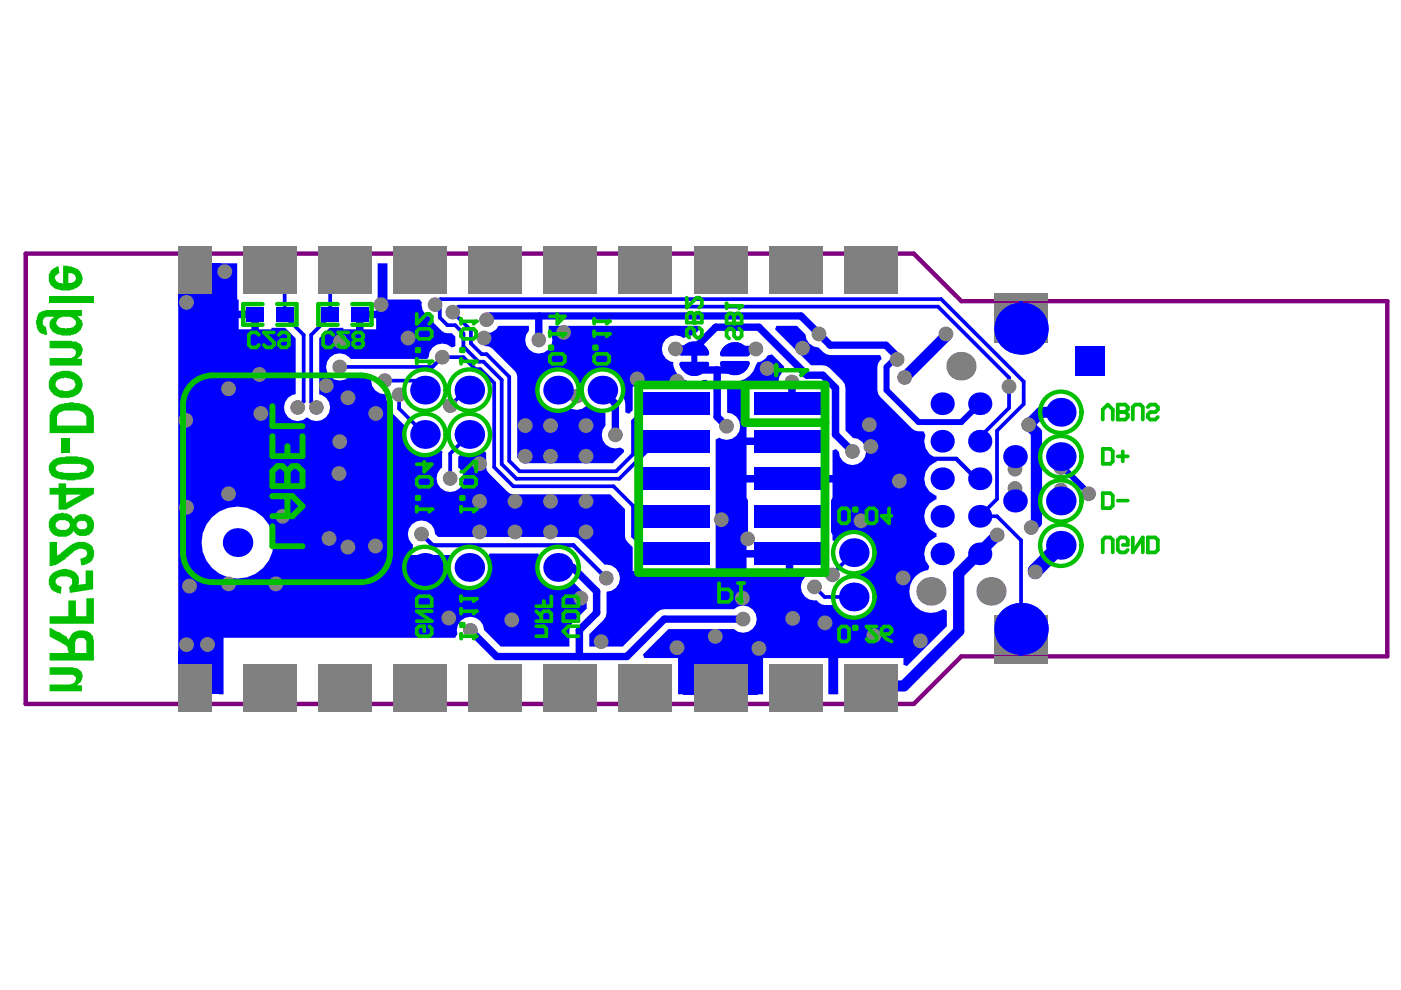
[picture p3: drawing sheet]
<svg xmlns="http://www.w3.org/2000/svg" width="297mm" height="210mm" viewBox="0 0 297 210" stroke-linecap="round" stroke-linejoin="round" font-family="sans-serif">
<path d="M193.7 53.8l10.1 10.1h90.3v75.3h-90.3l-10.1 10.1" fill="none" stroke="#800080" stroke-width=".93"/>
<path d="M193.7 53.8h-188.2v95.5h188.2" fill="none" stroke="#800080" stroke-width=".94"/>
<g fill="#00f">
<path d="M144.5 76.7h5.4l.3 .2a2.37 2.37 0 0 1-1.8 2.6 3.3 3.3 0 0 1-4.4-2.3z"/>
<path d="M153.1 76.5h5.4l.3 .2a2.37 2.37 0 0 1-1.8 2.6 3.3 3.3 0 0 1-4.4-2.3z"/>
<path d="M153.7 73.3a3.2 3.2 0 0 1 5.3 1.8l-.5 .5h-5.4l-.3-.2a2.06 2.06 0 0 1 .9-2.1z"/>
<path d="M145.1 73.2a3.2 3.2 0 0 1 5.3 1.7l-.5 .5h-5.4l-.3-.2a2.06 2.06 0 0 1 .9-2z"/>
<path d="M101.5 71l.8-.5a2.73 2.73 0 0 0 3.4-1.4h6.4v1a2.89 2.89 0 0 0 .1 4 2.89 2.89 0 0 0 4.1 0 2.89 2.89 0 0 0 0-4v-1h31.7l.3 .7-1.2 1.3-1.1 .1-1.1 .5a2.86 2.86 0 0 0-4.3 1.2 2.86 2.86 0 0 0 2.2 3.9 2.56 2.56 0 0 0 .4 2 4.5 4.5 0 0 0 6 1.8h.7v1.3h-15.8v5.1l-.7 .7-.8-.3v-1.8l-.2-.8-.4-.7a4.4 4.4 0 0 0-2.8-5.6 4.4 4.4 0 0 0-5.7 2.8l-1.1-.1a4.4 4.4 0 0 0-6-2.5 4.4 4.4 0 0 0-2 6.2 4.4 4.4 0 0 0 6.4 1.5 2.76 2.76 0 0 0 3.5-.3l.8 .2a4.1 4.1 0 0 0 2.7 .9l.6 .5v2.5a2.87 2.87 0 0 0-.3 3.6 2.87 2.87 0 0 0 3.4 1.1l.8 .5v.4l-2.4 2.4h-19l-1.2-1.2v-17.1l-.2-.7-.3-.5-4.8-4.8-.6-.4-1-.1-1.3-1.3z"/>
<path d="M40.5 58h.8v-.8h5.1v-1.4h3.9v7.7h.3v2.4h3.5v.8h.8v3.1h2.7v-.3h2.9l2.2 2.2v11.9l-.7 .1a2.89 2.89 0 0 0-1.3 4.3 2.89 2.89 0 0 0 4.4 .5 2.87 2.87 0 0 0 4.5-.7 2.87 2.87 0 0 0-1.9-4.2v-11.9l2.2-2.2h2.9v.3h2.7v-3.1h.8v-.8h3.5v-2.4h.3v-7.7h2.1v7.7h6.7l.6 .6a2.7 2.7 0 0 0 2 3.2 4.6 4.6 0 0 0 3.4 3.3h.9l.7 .8v1.9l-.7 .4-.9-.6a2.9 2.9 0 0 0-4 2.6l-.3 .4h-16.3a2.87 2.87 0 0 0-4.2-.4 2.87 2.87 0 0 0 0 4.2 2.87 2.87 0 0 0 4.2-.4h3.8l.7 .8a2.96 2.96 0 0 0 2.9 3.4l.2 1.1 .7 .9 .3 .3 .1 1.3 .4 .5 2.6 2.6-.2 .6a4.4 4.4 0 0 0 2 4.9 4.4 4.4 0 0 0 5.3-.5l.7 .4-.1 3.4a2.87 2.87 0 0 0-.4 4.2 2.87 2.87 0 0 0 4.3 0 2.87 2.87 0 0 0-.4-4.2v-2.3l.6-.7a4.2 4.2 0 0 0 4.5-.7l.8 .4v3.1l.1 .7 .4 .6 4 4 .6 .4 .6 .1h20.6l3.1 3.1v5.8l.1 .6 .4 .6 1.1 1.1v5.1h17.6v-27.9l.8-.4a2.87 2.87 0 0 0 4.3-1.6 2.87 2.87 0 0 0-2.6-3.7v-6.1l.8-.6 .8 .1a4.6 4.6 0 0 0 4.4-3.4l.4-.7 .8-.1 .9-.7 .5-.6 .9-.3 2.6 2.6-.1 1-1 1.2-.1 1.4-.5 .6h-6v7l-.3 .7v3.2h9.1v1.6h-9.1v6.3h18.2v-5.2l.7-.3 .7 .6 .2 1a2.89 2.89 0 0 0 5 .6 2.89 2.89 0 0 0-2.2-4.6l-1.6-1.5v-9l-.2-.8-.5-.7-2.7-2.7-.7-.5-.8-.2h-2.5l-7.6-7.6 .3-.7h4.4l1.8 1.8a2.84 2.84 0 0 0 2.8 2.8l1.6 1.4 .8 .2h10.6l.3 .8-.7 1-.2 .7v4.9l.2 .8 .4 .6 6.8 6.8 .6 .4 1.8 .1 .4 .8a3.7 3.7 0 0 0 2.4 4.9v.8l-.3 .1a3.8 3.8 0 0 0-2.4 3.6 3.8 3.8 0 0 0 2.7 3.5v.8h-.3a3.8 3.8 0 0 0-2.4 3.7 3.8 3.8 0 0 0 2.7 3.4v.9h-.3a3.8 3.8 0 0 0-1.3 6.2l-.2 .8a4.5 4.5 0 0 0-3.7 6.1 4.5 4.5 0 0 0 6.9 2.1l.7 .4v3.3l-8.4 8.4-.8-.3v-1.4h-13.8v7.7h-2.1v-7.7h-13.8v7.7h-1.8v-1.4h-14.5v1.4h-1.7v-7.7h-7.2l-.3-.7 5.4-5.4h13.9l.8 .5a2.89 2.89 0 0 0 4-3.1 2.89 2.89 0 0 0-4.8-1.6h-14.8l-.8 .1-.7 .5-7.3 7.3h-7.1v-2.6l3.1-3.1 .4-.7 .2-.8v-4.4a2.87 2.87 0 0 0 2.8-3.1 2.87 2.87 0 0 0-3.2-2.6l-5.4-5.4-.6-.4-.6-.2h-28.7l-.6-.6-.3-1.1a2.88 2.88 0 0 0-4.3-1.2 2.88 2.88 0 0 0-.2 4.5v1a4.4 4.4 0 0 0-2.1 3.1h4.7v.8h.8v4.7a4.5 4.5 0 0 0 3.6-3.1h.9l.3 .6a4.4 4.4 0 0 0 6 1.7 4.4 4.4 0 0 0 1.7-6l.4-.8h10.3l.3 .8-.4 1a4.5 4.5 0 0 0 2.2 5 4.5 4.5 0 0 0 5.4-.8l2.8 2.9v2.8l-3.1 3-.4 .7-.2 .8v3.5h-14.5l-3.6-3.6a2.87 2.87 0 0 0-3.3-2.7 2.87 2.87 0 0 0-2.3 3.6l-.5 .8h-49.1v12h-1v-1.4h-5.1v-.8h-.8v-5.8h-2.7v-75.4h2.7zM42.1 58.8v5h4.3v-5zM77.1 67.5v2.3h2.7v-2.3zM50.6 67.5v2.3h2.7v-2.3zM158.3 118.2v3.2h8.3v-3.2zM42.7 115a7.6 7.6 0 0 0 15.3 0 7.6 7.6 0 0 0-15.3 0zM85.4 121.1a4.6 4.6 0 0 0 3.9 3.9v-3.9zM158.3 102.3v3.2l.3 .6v6.7l-.3 .7v3.1h9.1v.8h.8v4h2.5l.2 .8a2.83 2.83 0 0 0-.9 3.4 2.83 2.83 0 0 0 3.1 1.6l1.1 .9 2.8 .2a4.4 4.4 0 0 0 7.4 1.2 4.4 4.4 0 0 0-2.3-7.2v-.8a4.4 4.4 0 0 0 2.5-6.9 4.4 4.4 0 0 0-7.3 .2l-.8-.2a2.82 2.82 0 0 0-.3-1.9v-6.6l.3-.6v-3.2zM153.6 139.2v5h6.4v-5zM145.5 139.2v5h6.5v-5zM42.1 139.2v5h4.3v-5z"/>
</g>
<path d="M57.2 53.8l3.2 3.1v10.1l4 4v14.1l-1.3 1.3M73.1 53.8l-3.1 3.1v10.1l-4 4v14.3l1.1 1.1M72 77.8h19.7l2.1-2.1h4.5l2.5 2.6h1.1l2.9 2.9v17.8l4 4.1h21.3l4.1 4.1v6.5l3.8 3.7h4.9M216.5 63.9v2.3M81.6 80.7h6.5l2 2M84.6 83.7v2.9l5.5 5.5M99.5 92.1l-4.1 4.1v5.2M101.8 84h-4.3l-2 2M142.3 85.6h-4.4l-3.7 3.7v7l-3.6 3.6h-20.4l-2.2-2.2v-17.8l-4.8-4.8h-1.1l-2.3-2.3v-2.8l-3.8-3.8 1.2-1.2h101.7l15 15.1v6.4l-7 7M142.9 93.6h-3.7l-7.9 7.9h-21.8l-3.1-3.1v-17.9l-3.9-3.8h-1l-3.2-3.2v-2.8l-1.8-1.8h-1.6l-1.7-1.6v-1.7l-.9-1 1.1-1.2h106.1l17.5 17.5v4.8l-5.6 5.6v14.5l-3.7 3.7h3.7l5.1 5.1v24.6M181 117.2l-4.5 4.5v.2M172.7 124.4l2.1 2.2h6.2" fill="none" stroke="#00f" stroke-width=".79"/>
<path d="M103.2 67.8l.8-.8h65.8l6.2 6.2h11.8l2.4 2.4M114.4 67l-.2 .2v4.9M122.3 84h.1M128.9 84l1.6 1.6v6.6" fill="none" stroke="#00f" stroke-width="1.5"/>
<path d="M143.2 74h4l4.6-4.6h9.1l10.2 10.2h3.3l2.7 2.7v9.8l3.6 3.6M151.9 78.4l.2 .2v9.8l2 2M155.8 78l-.4 .4h-8.2M160.3 74l-.1 .1h-4.1M167.9 81v3l-1.6 1.6M118.3 120.3h3.1l5.1 5.1v4.5l-3.7 3.7v5.6M157.6 131.3h-16.8l-7.9 7.9h-27.6l-5.6-5.5" fill="none" stroke="#00f" stroke-width="1.6"/>
<path d="M224.9 115.6l-5.4 5.4v.2" fill="none" stroke="#00f" stroke-width="3.1"/>
<path d="M200.6 70.8v.5l-8.8 8.7M224.9 87.4h-4.2l-2.6 2.7 1.6 1.6v19.1l-1.1 1.1M211.4 113.4l-8.1 8.2v12.2l-11.7 11.6h-3.1l-3.9 3.9" fill="none" stroke="#00f" stroke-width="2.4"/>
<path d="M225.4 99.1l5.6 5.6h.5" fill="none" stroke="#00f" stroke-width="1.2"/>
<path d="M89.4 113.2l2.3 2.4h29.9l6.9 7M206.9 101.5l-4.2-4.2h-7.3l-4.7 4.7" fill="none" stroke="#00f" stroke-width=".9"/>
<path d="M147.2 73.9v4.3M190.2 75.6l-2.2 2.2v4.9l6.7 6.8h9.1l3.9-3.9" fill="none" stroke="#00f" stroke-width="1.3"/>
<g fill="#00f">
<path d="M37.8 138.1h8.9v9.1h-8.9z" fill-rule="evenodd"/>
<path d="M37.8 55.8h8.9v9.1h-8.9z" fill-rule="evenodd"/>
<path d="M83.2 117.7h12.2v9.1h-12.2z" fill-rule="evenodd"/>
<path d="M145 138.4h15.7v8.8h-15.7z" fill-rule="evenodd"/>
</g>
<path d="M144.5 77.2a2.79 2.79 0 0 0 2.7 2.1 2.79 2.79 0 0 0 2.7-2.1M144.5 74.9a2.79 2.79 0 0 1 2.7-2.1 2.79 2.79 0 0 1 2.7 2.1M153.1 77a2.79 2.79 0 0 0 2.7 2.1 2.79 2.79 0 0 0 2.7-2.1M153.1 75.1a2.79 2.79 0 0 1 2.7-2.1 2.79 2.79 0 0 1 2.7 2.1" fill="none" stroke="#00f" stroke-width=".94"/>
<g fill="#808080">
<circle cx="69.8" cy="114.2" r="1.57"/>
<circle cx="73.8" cy="116" r="1.57"/>
<circle cx="180.7" cy="95.7" r="1.57"/>
<circle cx="218.6" cy="111.9" r="1.57"/>
<circle cx="211.4" cy="113.4" r="1.57"/>
<circle cx="219.5" cy="121.2" r="1.57"/>
<circle cx="224.9" cy="99.1" r="1.57"/>
<circle cx="230.8" cy="104.7" r="1.57"/>
<circle cx="224.9" cy="103.9" r="1.57"/>
<circle cx="93.8" cy="75.7" r="1.57"/>
<circle cx="103.2" cy="67.8" r="1.57"/>
<circle cx="86.5" cy="71.7" r="1.57"/>
<circle cx="81.6" cy="80.7" r="1.57"/>
<circle cx="72" cy="77.8" r="1.57"/>
<circle cx="84.6" cy="83.7" r="1.57"/>
<circle cx="79.7" cy="87.7" r="1.57"/>
<circle cx="79.6" cy="115.8" r="1.57"/>
<circle cx="95.5" cy="86" r="1.57"/>
<circle cx="100.5" cy="119" r="1.57"/>
<circle cx="130.5" cy="92.2" r="1.57"/>
<circle cx="122.3" cy="84" r="1.57"/>
<circle cx="127.5" cy="136" r="1.57"/>
<circle cx="135.1" cy="80.3" r="1.57"/>
<circle cx="167.9" cy="81" r="1.57"/>
<circle cx="184.3" cy="90.1" r="1.57"/>
<circle cx="151.7" cy="134.9" r="1.57"/>
<circle cx="143.5" cy="137.3" r="1.57"/>
<circle cx="157.6" cy="131.3" r="1.57"/>
<circle cx="158.5" cy="114.2" r="1.57"/>
<circle cx="157.4" cy="126.8" r="1.57"/>
<circle cx="39.5" cy="107.6" r="1.57"/>
<circle cx="39.5" cy="136.7" r="1.57"/>
<circle cx="39.5" cy="64.1" r="1.57"/>
<circle cx="39.4" cy="89.1" r="1.57"/>
<circle cx="80.8" cy="64.6" r="1.57"/>
<circle cx="72.2" cy="72.4" r="1.57"/>
<circle cx="67.1" cy="86.4" r="1.57"/>
<circle cx="63.1" cy="86.4" r="1.57"/>
<circle cx="92.3" cy="64.6" r="1.57"/>
<circle cx="73.8" cy="84.3" r="1.57"/>
<circle cx="96" cy="66.2" r="1.57"/>
<circle cx="72" cy="93.6" r="1.57"/>
<circle cx="71.9" cy="100.4" r="1.57"/>
<circle cx="89.4" cy="113.2" r="1.57"/>
<circle cx="128.5" cy="122.6" r="1.57"/>
<circle cx="190.7" cy="102" r="1.57"/>
<circle cx="218.1" cy="90.1" r="1.57"/>
<circle cx="191.8" cy="80" r="1.57"/>
<circle cx="152.9" cy="110.2" r="1.57"/>
<circle cx="102.6" cy="71.7" r="1.57"/>
<circle cx="108.5" cy="131.4" r="1.57"/>
<circle cx="95.1" cy="131" r="1.57"/>
<circle cx="114.2" cy="72.1" r="1.57"/>
<circle cx="162.7" cy="78.1" r="1.57"/>
<circle cx="182.6" cy="110.4" r="1.57"/>
<circle cx="191.5" cy="122.5" r="1.57"/>
<circle cx="190.2" cy="76.2" r="1.57"/>
<circle cx="184.6" cy="94.7" r="1.57"/>
<circle cx="174.9" cy="132.1" r="1.57"/>
<circle cx="195.1" cy="135.9" r="1.57"/>
<circle cx="185.3" cy="134.8" r="1.57"/>
<circle cx="168.1" cy="131.1" r="1.57"/>
<circle cx="160.9" cy="137.5" r="1.57"/>
<circle cx="119.5" cy="70.5" r="1.57"/>
<circle cx="213.9" cy="81.9" r="1.57"/>
<circle cx="59.9" cy="109.5" r="1.57"/>
<circle cx="47.7" cy="57.6" r="1.57"/>
<circle cx="48.5" cy="82.4" r="1.57"/>
<circle cx="48.5" cy="104.7" r="1.57"/>
<circle cx="48.5" cy="123.8" r="1.57"/>
<circle cx="44" cy="136.6" r="1.57"/>
<circle cx="58.5" cy="123.8" r="1.57"/>
<circle cx="95.4" cy="101.4" r="1.57"/>
<circle cx="200.6" cy="70.8" r="1.57"/>
<circle cx="123.2" cy="126.8" r="1.57"/>
<circle cx="99.7" cy="133.7" r="1.57"/>
<circle cx="40.2" cy="124.3" r="1.57"/>
<circle cx="176.5" cy="121.9" r="1.57"/>
<circle cx="55.3" cy="87.7" r="1.57"/>
<circle cx="55" cy="79.4" r="1.57"/>
<circle cx="69.2" cy="81.8" r="1.57"/>
<circle cx="172.7" cy="124.4" r="1.57"/>
<circle cx="124.2" cy="112.8" r="1.57"/>
<circle cx="116.7" cy="112.8" r="1.57"/>
<circle cx="109.2" cy="112.8" r="1.57"/>
<circle cx="101.7" cy="112.8" r="1.57"/>
<circle cx="124.2" cy="106.3" r="1.57"/>
<circle cx="116.7" cy="106.3" r="1.57"/>
<circle cx="109.2" cy="106.3" r="1.57"/>
<circle cx="101.7" cy="106.3" r="1.57"/>
<circle cx="124.2" cy="96.7" r="1.57"/>
<circle cx="116.7" cy="96.7" r="1.57"/>
<circle cx="111.4" cy="96.7" r="1.57"/>
<circle cx="124.2" cy="90.2" r="1.57"/>
<circle cx="116.7" cy="90.2" r="1.57"/>
<circle cx="111.4" cy="90.2" r="1.57"/>
<circle cx="101.7" cy="98.3" r="1.57"/>
<circle cx="154" cy="90.4" r="1.57"/>
<circle cx="160.3" cy="74" r="1.57"/>
<circle cx="143.5" cy="80.8" r="1.57"/>
<circle cx="143.2" cy="74" r="1.57"/>
<circle cx="215.2" cy="103.6" r="1.57"/>
<circle cx="215.2" cy="99.5" r="1.57"/>
<circle cx="173.6" cy="70.8" r="1.57"/>
<circle cx="170.1" cy="73.8" r="1.57"/>
<circle cx="197.4" cy="125.4" r="3.1"/>
<circle cx="210.1" cy="125.4" r="3.1"/>
<circle cx="203.7" cy="77.6" r="3.1"/>
</g>
<g fill="#808080">
<path d="M37.8 149.3h7v1.5h-7z" fill-rule="evenodd"/>
<path d="M37.8 52.2h7v1.6h-7z" fill-rule="evenodd"/>
<path d="M37.8 140.8h7v8.5h-7z" fill-rule="evenodd"/>
<path d="M37.8 53.8h7v8.4h-7z" fill-rule="evenodd"/>
<path d="M83.4 149.3h11.3v1.5h-11.3z" fill-rule="evenodd"/>
<path d="M67.5 149.3h11.3v1.5h-11.3z" fill-rule="evenodd"/>
<path d="M83.4 52.2h11.3v1.6h-11.3z" fill-rule="evenodd"/>
<path d="M67.5 52.2h11.3v1.6h-11.3z" fill-rule="evenodd"/>
<path d="M131.2 149.3h11.3v1.5h-11.3z" fill-rule="evenodd"/>
<path d="M115.3 149.3h11.3v1.5h-11.3z" fill-rule="evenodd"/>
<path d="M115.3 52.2h11.3v1.6h-11.3z" fill-rule="evenodd"/>
<path d="M131.2 52.2h11.3v1.6h-11.3z" fill-rule="evenodd"/>
<path d="M163.1 149.3h11.2v1.5h-11.2z" fill-rule="evenodd"/>
<path d="M179 149.3h11.3v1.5h-11.3z" fill-rule="evenodd"/>
<path d="M163.1 52.2h11.2v1.6h-11.2z" fill-rule="evenodd"/>
<path d="M179 52.2h11.3v1.6h-11.3z" fill-rule="evenodd"/>
<path d="M83.4 140.8h11.3v8.5h-11.3z" fill-rule="evenodd"/>
<path d="M67.5 140.8h11.3v8.5h-11.3z" fill-rule="evenodd"/>
<path d="M83.4 53.8h11.3v8.4h-11.3z" fill-rule="evenodd"/>
<path d="M67.5 53.8h11.3v8.4h-11.3z" fill-rule="evenodd"/>
<path d="M131.2 140.8h11.3v8.5h-11.3z" fill-rule="evenodd"/>
<path d="M115.3 140.8h11.3v8.5h-11.3z" fill-rule="evenodd"/>
<path d="M115.3 53.8h11.3v8.4h-11.3z" fill-rule="evenodd"/>
<path d="M131.2 53.8h11.3v8.4h-11.3z" fill-rule="evenodd"/>
<path d="M163.1 140.8h11.2v8.5h-11.2z" fill-rule="evenodd"/>
<path d="M179 140.8h11.3v8.5h-11.3z" fill-rule="evenodd"/>
<path d="M163.1 53.8h11.2v8.4h-11.2z" fill-rule="evenodd"/>
<path d="M179 53.8h11.3v8.4h-11.3z" fill-rule="evenodd"/>
<path d="M210.8 139.2h11.3v1.5h-11.3z" fill-rule="evenodd"/>
<path d="M210.8 130.4h11.3v8.5h-11.3z" fill-rule="evenodd"/>
<path d="M210.8 62.3h11.3v1.6h-11.3z" fill-rule="evenodd"/>
<path d="M210.8 64.2h11.3v8.4h-11.3z" fill-rule="evenodd"/>
<path d="M51.6 149.3h11.3v1.5h-11.3z" fill-rule="evenodd"/>
<path d="M51.6 52.2h11.3v1.6h-11.3z" fill-rule="evenodd"/>
<path d="M147.1 149.3h11.3v1.5h-11.3z" fill-rule="evenodd"/>
<path d="M99.4 149.3h11.2v1.5h-11.2z" fill-rule="evenodd"/>
<path d="M99.4 52.2h11.2v1.6h-11.2z" fill-rule="evenodd"/>
<path d="M147.1 52.2h11.3v1.6h-11.3z" fill-rule="evenodd"/>
<path d="M51.6 140.8h11.3v8.5h-11.3z" fill-rule="evenodd"/>
<path d="M51.6 53.8h11.3v8.4h-11.3z" fill-rule="evenodd"/>
<path d="M147.1 140.8h11.3v8.5h-11.3z" fill-rule="evenodd"/>
<path d="M99.4 140.8h11.2v8.5h-11.2z" fill-rule="evenodd"/>
<path d="M99.4 53.8h11.2v8.4h-11.2z" fill-rule="evenodd"/>
<path d="M147.1 53.8h11.3v8.4h-11.3z" fill-rule="evenodd"/>
</g>
<g fill="#00f">
<path d="M52.2 65.1h3.8v3.1h-3.8z" fill-rule="evenodd"/>
<path d="M68.1 65.1h3.8v3.1h-3.8z" fill-rule="evenodd"/>
<path d="M74.4 65.1h3.8v3.1h-3.8z" fill-rule="evenodd"/>
<path d="M58.5 65.1h3.7v3.1h-3.7z" fill-rule="evenodd"/>
<path d="M135.4 115h15.1v4.8h-15.1z" fill-rule="evenodd"/>
<path d="M135.4 107.1h15.1v4.7h-15.1z" fill-rule="evenodd"/>
<path d="M135.4 91.2h15.1v4.7h-15.1z" fill-rule="evenodd"/>
<path d="M159.9 115h15v4.8h-15z" fill-rule="evenodd"/>
<path d="M159.9 107.1h15v4.7h-15z" fill-rule="evenodd"/>
<path d="M159.9 91.2h15v4.7h-15z" fill-rule="evenodd"/>
<path d="M135.4 83.2h15.1v4.8h-15.1z" fill-rule="evenodd"/>
<path d="M135.4 99.1h15.1v4.8h-15.1z" fill-rule="evenodd"/>
<path d="M159.9 83.2h15v4.8h-15z" fill-rule="evenodd"/>
<path d="M159.9 99.1h15v4.8h-15z" fill-rule="evenodd"/>
<path d="M228.1 73.3h6.2v6.3h-6.2z" fill-rule="evenodd"/>
</g>
<g fill="#00f">
<circle cx="118.3" cy="120.3" r="3.1"/>
<circle cx="118.3" cy="82.7" r="3.1"/>
<circle cx="147.2" cy="78.2" r=".62"/>
<circle cx="147.2" cy="73.9" r=".62"/>
<circle cx="155.8" cy="78" r=".62"/>
<circle cx="155.8" cy="74.1" r=".62"/>
<circle cx="207.7" cy="117.4" r="2.44"/>
<circle cx="207.7" cy="109.5" r="2.44"/>
<circle cx="207.7" cy="93.6" r="2.44"/>
<circle cx="181" cy="126.6" r="3.1"/>
<circle cx="207.7" cy="101.5" r="2.44"/>
<circle cx="207.7" cy="85.6" r="2.44"/>
<circle cx="181" cy="117.2" r="3.1"/>
<circle cx="99.5" cy="120.3" r="3.1"/>
<circle cx="90.1" cy="120.3" r="3.1"/>
<circle cx="99.5" cy="92.1" r="3.1"/>
<circle cx="90.1" cy="92.1" r="3.1"/>
<circle cx="99.5" cy="82.7" r="3.1"/>
<circle cx="90.1" cy="82.7" r="3.1"/>
<circle cx="127.7" cy="82.7" r="3.1"/>
<circle cx="199.8" cy="117.4" r="2.44"/>
<circle cx="199.8" cy="109.5" r="2.44"/>
<circle cx="199.8" cy="93.6" r="2.44"/>
<circle cx="215.2" cy="106.2" r="2.48"/>
<circle cx="224.9" cy="106.2" r="3.1"/>
<circle cx="215.2" cy="96.8" r="2.48"/>
<circle cx="224.9" cy="96.8" r="3.1"/>
<circle cx="199.8" cy="85.6" r="2.44"/>
<circle cx="199.8" cy="101.5" r="2.44"/>
<circle cx="216.5" cy="133.3" r="5.6"/>
<circle cx="224.9" cy="115.6" r="3.1"/>
<circle cx="224.9" cy="87.4" r="3.1"/>
<circle cx="216.5" cy="69.7" r="5.6"/>
<circle cx="50.4" cy="115" r="3.1"/>
</g>
<path d="M55.6 64.5h-4v4.4h4M58.8 64.5h4.1v4.4h-4.1M71.6 64.5h-4.1v4.4h4.1M74.7 64.5h4.1v4.4h-4.1" fill="none" stroke="#00bf00" stroke-width=".94"/>
<path d="M45.1 79.6h31.3M38.8 85.9v31.3M82.7 85.9v31.3M45.1 123.4h31.3" fill="none" stroke="#00bf00" stroke-width="1.2"/>
<path d="M135.4 81.6h39.5v39.8h-39.5zM158 81.6v8h16.9" fill="none" stroke="#00bf00" stroke-width="1.9"/>
<path d="M155.6 68.6v-1.6l-.5-.5h-.5l-.5 .5v1.6h3.1M156.7 69.6l.5 .6v1l-.5 .6h-.5l-.6-.6v-1l-.5-.6h-.5l-.5 .6v1l.5 .6" fill="none" stroke="#00bf00" stroke-width=".79"/>
<circle cx="155.6" cy="68.6" r=".39" fill="#00bf00"/>
<path d="M154.1 64.3v1.1M154.1 64.9h3.1M155.6 68.6v-1.6l.6-.5h.5l.5 .5v1.6" fill="none" stroke="#00bf00" stroke-width=".79"/>
<circle cx="157.2" cy="64.9" r=".39" fill="#00bf00"/>
<path d="M157.2 64.9l-.5 .5" fill="none" stroke="#00bf00" stroke-width=".79"/>
<path d="M164.6 77.4v2.2M164.6 78.5h6.3" fill="none" stroke="#00bf00" stroke-width=".94"/>
<circle cx="170.9" cy="78.5" r=".47" fill="#00bf00"/>
<path d="M170.9 78.5l-1 1.1" fill="none" stroke="#00bf00" stroke-width=".94"/>
<path d="M88.4 107.4v1.1M88.4 108h3.1M88.4 126.9l.5-.5h2.1l.5 .5v1.6h-3.1zM91 132.8l.5 .5v1.1l-.5 .5h-2.1l-.5-.5v-1.1l.5-.5h1v1M91.5 129.6h-3.1l3.1 2.1h-3.1" fill="none" stroke="#00bf00" stroke-width=".79"/>
<circle cx="91.5" cy="108" r=".39" fill="#00bf00"/>
<g fill="none" stroke="#00bf00" stroke-width=".79">
<path d="M89.9 97.9v2.1l1.6-1.6h-3.1M88.4 105.3h.5v.6h-.5zM88.4 101.6l.5-.5h2.1l.5 .5v1.1l-.5 .5h-2.1l-.5-.5zM91.5 108l-.5 .5M113.7 132.8h1.6l.5 .5v1.6h-2.1M113.7 131.7h3.2v-1.6l-.5-.5h-1.1l-.5 .5v1.6M113.7 129.6l1.1 1.1M115.3 127.5v1M116.9 126.4v2.1h-3.2M119.4 130.1l.6-.5h2.1l.5 .5v1.6h-3.2zM119.4 126.9l.6-.5h2.1l.5 .5v1.6h-3.2zM122.6 132.8h-2.1l-1.1 1 1.1 1.1h2.1"/>
<path d="M152.5 123.6v4h1.9l.7-.7v-1.3l-.7-.6h-1.9M156.4 123.6h1.4M157.1 123.6v4"/>
</g>
<circle cx="157.1" cy="127.6" r=".39" fill="#00bf00"/>
<path d="M88.4 76.1v1M88.4 76.6h3.1M156.4 126.9l.7 .7" fill="none" stroke="#00bf00" stroke-width=".79"/>
<circle cx="91.5" cy="76.6" r=".39" fill="#00bf00"/>
<path d="M88.4 74h.5v.5h-.5zM88.4 66.5v2.2l2.1-2.2h.5l.5 .6v1l-.5 .6M88.4 70.3l.5-.6h2.1l.5 .6v1l-.5 .5h-2.1l-.5-.5zM91.5 76.6l-.5 .5M116.6 73.4h.5v.6h-.5zM116.6 75.6l.5-.6h2.1l.6 .6v1l-.6 .5h-2.1l-.5-.5zM116.6 70.3v1M116.6 70.8h3.2" fill="none" stroke="#00bf00" stroke-width=".79"/>
<circle cx="119.8" cy="70.8" r=".39" fill="#00bf00"/>
<path d="M118.2 66.5v2.2l1.6-1.6h-3.2M119.8 70.8l-.6 .5M126 75.6l.5-.6h2.1l.6 .6v1l-.6 .5h-2.1l-.5-.5zM126 70.3v1M126 73.4h.5v.6h-.5zM126 70.8h3.2" fill="none" stroke="#00bf00" stroke-width=".79"/>
<circle cx="129.2" cy="70.8" r=".39" fill="#00bf00"/>
<path d="M126 67.6v1.1M126 68.1h3.2M129.2 70.8l-.6 .5" fill="none" stroke="#00bf00" stroke-width=".79"/>
<circle cx="129.2" cy="68.1" r=".39" fill="#00bf00"/>
<path d="M129.2 68.1l-.6 .6M147.2 68.4v-1.6l-.5-.5h-.6l-.5 .5v1.6h3.2M148.3 69.5l.5 .5v1.1l-.5 .5h-.6l-.5-.5v-1.1l-.5-.5h-.6l-.5 .5v1.1l.5 .5" fill="none" stroke="#00bf00" stroke-width=".79"/>
<circle cx="147.2" cy="68.4" r=".39" fill="#00bf00"/>
<g fill="none" stroke="#00bf00" stroke-width=".79">
<path d="M70.6 71l-.5-.5h-1l-.6 .5v2.1l.6 .6h1l.5-.6M73.8 70.5h-2.1l2.1 2.1v.5l-.5 .6h-1.1l-.5-.6M75.4 72.1l-.5 .5v.5l.5 .6h1.1l.5-.6v-.5l-.5-.5M75.4 72.1l-.5-.6v-.5l.5-.5h1.1l.5 .5v.5l-.5 .6M75.4 72.1h1.1M145.6 63.1v2.1l2.1-2.1h.6l.5 .5v1.1l-.5 .5M147.2 68.4v-1.6l.5-.5h.6l.5 .5v1.6M233.8 95.2h1.6l.5 .5v2.1l-.5 .5h-1.6zM237 96.8h2.1M238 95.7v2.1M178.4 107.8h1.1l.5 .5v2.1l-.5 .6h-1.1l-.5-.6v-2.1zM181.1 107.8h.5v.5h-.5z"/>
<path d="M184.3 107.8h1l.5 .5v2.1l-.5 .6h-1l-.6-.6v-2.1zM188.5 107.8v3.2l-1.6-1.6h2.1M233.8 104.6h1.6l.5 .5v2.1l-.5 .5h-1.6zM237 106.1h2.1M97.8 134.4v1M97.8 134.9h3.1M178.4 132.8h1.1l.5 .6v2.1l-.5 .5h-1.1l-.5-.5v-2.1zM181.1 132.8h.5v.6h-.5zM185.8 132.8h-2.1l2.1 2.2v.5l-.5 .5h-1l-.6-.5M186.9 134.4l1.1 1.1 1 .5M187.4 132.8h1.1l.5 .6v.5l-.5 .5h-1.6v-1z"/>
</g>
<circle cx="100.9" cy="134.9" r=".39" fill="#00bf00"/>
<path d="M97.8 132.2h.5v.6h-.5zM97.8 129.1v1M97.8 129.6h3.1M100.9 134.9l-.5 .5" fill="none" stroke="#00bf00" stroke-width=".79"/>
<circle cx="100.9" cy="129.6" r=".39" fill="#00bf00"/>
<path d="M97.8 126.4v1.1M97.8 126.9h3.1M100.9 129.6l-.5 .5" fill="none" stroke="#00bf00" stroke-width=".79"/>
<circle cx="100.9" cy="126.9" r=".39" fill="#00bf00"/>
<path d="M100.9 126.9l-.5 .6" fill="none" stroke="#00bf00" stroke-width=".79"/>
<path d="M57.8 111.6v4.2h6.3M57.8 105.2h4.2l2.1 2.1-2.1 2.1h-4.2M60.9 103.1v-3.2l-1-1.1h-1.1l-1 1.1v3.2h6.3M60.9 105.2v4.2" fill="none" stroke="#00bf00" stroke-width="1.3"/>
<circle cx="60.9" cy="103.1" r=".63" fill="#00bf00"/>
<path d="M57.8 92.5v4.2h6.3v-4.2M57.8 86.1v4.3h6.3M60.9 94.6v2.1M60.9 103.1v-3.2l1.1-1.1h1.1l1 1.1v3.2" fill="none" stroke="#00bf00" stroke-width="1.3"/>
<path d="M97.8 107.4v1.1M97.8 108h3.1" fill="none" stroke="#00bf00" stroke-width=".79"/>
<circle cx="100.9" cy="108" r=".39" fill="#00bf00"/>
<path d="M233.8 89v-2.2l1.1-1 1 1v2.2M237 87.4h1.6l.5-.6v-.5l-.5-.5h-1.6v3.2M97.8 105.3h.5v.6h-.5zM97.8 101.6l.5-.5h2.1l.5 .5v1.1l-.5 .5h-2.1l-.5-.5zM97.8 100h.5l2.1-2.1h.5v2.1M100.9 108l-.5 .5" fill="none" stroke="#00bf00" stroke-width=".79"/>
<circle cx="237" cy="87.4" r=".39" fill="#00bf00"/>
<path d="M97.8 76.1v1M97.8 76.6h3.1M237 87.4h1.6l.5 .5v.5l-.5 .6h-1.6M240.2 89v-2.7l.5-.5h1.1l.5 .5v2.7M243.4 86.3l.5-.5h1l.6 .5v.5l-.6 .6h-1l-.5 .5v.5l.5 .6h1l.6-.6M233.8 117.1v-2.6l.5-.6h1.1l.5 .6v2.6M238 115.5h1.1v-1l-.5-.6h-1.1l-.5 .6v2.1l.5 .5h1.1l.5-.5M240.2 113.9v3.2l2.1-3.2v3.2M243.4 113.9h1.5l.6 .6v2.1l-.6 .5h-1.5z" fill="none" stroke="#00bf00" stroke-width=".79"/>
<circle cx="100.9" cy="76.6" r=".39" fill="#00bf00"/>
<path d="M97.8 74h.5v.5h-.5zM97.8 67.6v1.1M97.8 70.3l.5-.6h2.1l.5 .6v1l-.5 .5h-2.1l-.5-.5zM97.8 68.1h3.1M100.9 76.6l-.5 .5" fill="none" stroke="#00bf00" stroke-width=".79"/>
<circle cx="100.9" cy="68.1" r=".39" fill="#00bf00"/>
<path d="M100.9 68.1l-.5 .6" fill="none" stroke="#00bf00" stroke-width=".79"/>
<g fill="#00bf00">
<path d="M10.5 141.5h5.1v.1a1.13 1.13 0 0 1 1.3 .5h.1a1.93 1.93 0 0 1-.1 2.7l-.7 .5h1.2v1.3h-6.9v-1.5h4.5v-.1h.4a1.28 1.28 0 0 0 .7-1.3v-.2l-.7-.4h-4.9z"/>
<path d="M10.5 130.7h4v-3.4h1.6v3.4h2.2v-3.9h1.6v5.4h-9.4z"/>
<path d="M11 121.6h.1v-.2a5.9 5.9 0 0 1 3.1-.8l1.2 .5a2.06 2.06 0 0 1 1.3 2.6l-.1 .3 1.6-.2v-2.9h1.5v4l-4.9 .8-.1-1.3h.1v-.1a1.16 1.16 0 0 0 .2-1.8l-.2-.1a3.3 3.3 0 0 0-2.9 .3 .91 .91 0 0 0 .5 1.4l.7 .3-.2 1.5a2.87 2.87 0 0 1-2.2-1.3v-.2a2.26 2.26 0 0 1 .1-2.5z"/>
<path d="M10.5 114.9h1.6v2.9l.5-.2v-.2l1.1-.7a5.2 5.2 0 0 1 2.5-1.6 3 3 0 0 1 2.8 .3 1.21 1.21 0 0 1 .7 1.1l.2 .5a2.33 2.33 0 0 1-.9 2.4l-1.2 .4h-.6l-.2-1.4h.5v-.2a.6 .6 0 0 0 .8-.6h.2v-.3a.8 .8 0 0 0-.8-.8 1.49 1.49 0 0 0-1.6 .2l-1.6 1.2a7.8 7.8 0 0 1-3.5 2.1h-.5z"/>
<path d="M13.1 92.9h1.7v3.1h-1.7z"/>
<path d="M10.5 72.3h4.6l.3 .1a1.05 1.05 0 0 1 1.2 .3h.1a1.85 1.85 0 0 1 .7 2.3l-.4 .4-.8 .7h1.2v1.4h-6.9v-1.6h3.7a1.46 1.46 0 0 0 1.9-1.1v-.2a.56 .56 0 0 0-.7-.6v-.2h-4.9z"/>
<path d="M10.5 62.7h9.4v1.4h-9.4z"/>
<path d="M16.1 135.6a1.83 1.83 0 0 1 2.1 0l.1 .3v2.6h-2.4v-2.4zM10.5 133v2l2.2 1.1v.1h.4v.2l.4 .1v.2h.4l.3 .5h.1v.6l.2 .2v.5h-4v1.5h9.4v-4.3l-.2-.7-.1-.4h-.2a.83 .83 0 0 0-.8-.6v-.2a4.4 4.4 0 0 0-2.8 .2l-.7 .5-.3 .8h-.1v.4v-.1h-.2a2.24 2.24 0 0 0-1.3-1.1l-.6-.5h-.3z"/>
<path d="M16.4 110.8l.5-.4h.3a.94 .94 0 0 1 1.3 .9 .94 .94 0 0 1-1.3 .9l-.6-.2v-.1a.76 .76 0 0 1-.2-1.1zM11.9 110.8l.4-.2v-.2a2.39 2.39 0 0 1 2.4 .4 .85 .85 0 0 1-.4 1.2v.2h-.1a1.61 1.61 0 0 1-2.4-.8zM10.7 109.8v.2a2.58 2.58 0 0 0 .6 3.3 4 4 0 0 0 3.5 .2l.5-.4 .3-.6a2.03 2.03 0 0 0 2.2 1.1l1-.1a2.28 2.28 0 0 0 1.1-2.1v-.2a1.94 1.94 0 0 0-1.4-2h-.2a2.42 2.42 0 0 0-2.1 .1l-.6 .8v-.1h-.2a1.1 1.1 0 0 0-1.1-1v-.1h-.8a.56 .56 0 0 0-.8 0h-.1a1.09 1.09 0 0 0-1.1 .4z"/>
<path d="M14 104.9h3.2l-3.2 1.7zM10.5 103.4v1.5h1.9v3.2h1.6l5.9-3.4v-1.3h-5.9v-.9h-1.6v.9z"/>
<path d="M11.9 98.8h.2v-.1a10.7 10.7 0 0 1 3.8-.3l1.9 .1v.2l.5 .1 .2 .3a1.09 1.09 0 0 1-.8 1l-2.4 .2a5.9 5.9 0 0 1-3.4-.5v-.3h-.1zM10.7 98a2.18 2.18 0 0 0 .6 3.1 4.6 4.6 0 0 0 2.7 .6l.2 .2h1.7l.2-.2h1.1l1.4-.5a2.14 2.14 0 0 0 .5-3.6l-.5-.2v-.2h-.4v-.1h-.5a7.4 7.4 0 0 0-3.2-.3l-1.8 .1-.3 .2a1.59 1.59 0 0 0-1.3 .6z"/>
<path d="M12.3 87.8l.3-.3a5.1 5.1 0 0 1 3.2-.4h1.1v.1a1.84 1.84 0 0 1 1.4 1.1v1.9h-6.2v-2h.2zM11 86.9l-.3 .5v.4h-.2v4h9.4v-2.8a2.79 2.79 0 0 0-.9-2.6l-.5-.3a4.6 4.6 0 0 0-2.7-.6 2.07 2.07 0 0 0-1.6 0l-1.8 .3-.8 .5z"/>
<path d="M11.9 80.8a2.65 2.65 0 0 1 2.6-.6l.8 .2v.1l.5 .2v.3l.3 .5-.3 .8a3.6 3.6 0 0 1-2.4 .6v-.1h-.3a.85 .85 0 0 1-1-.7 .91 .91 0 0 1-.2-1.3zM10.7 80.1v.1a2.66 2.66 0 0 0 1.2 3.8h.2a3.6 3.6 0 0 0 2.2 .3h.2a3.7 3.7 0 0 0 2.5-1.2l.4-.8a2.61 2.61 0 0 0-1.5-3.2 4.8 4.8 0 0 0-3.8-.2l-.6 .4v.1z"/>
<path d="M12.1 67.8h.2v-.2a3.6 3.6 0 0 1 3.3-.1l.5 .6a1.28 1.28 0 0 1-.7 1.3h-.3v.1h-.9l-.2 .2-.3-.2a1.26 1.26 0 0 1-1.4-.4 .8 .8 0 0 1-.2-1.1zM8.1 66.5l-.1 .7h-.2v.4a1.67 1.67 0 0 0 0 1.5 1.89 1.89 0 0 0 1.9 1.9h.3l-.3-1.8a.6 .6 0 0 1-.6-.8l.1-.9 .5-.2v-.1h1.9a1.88 1.88 0 0 0-1.1 1.8 1.88 1.88 0 0 0 1.3 1.7l.1 .1a5.8 5.8 0 0 0 4.7-.3l.3-.5 .3-.1v-.4a1.17 1.17 0 0 0 .2-1.4l-1-1.1h1v-1.3h-6.6a4.1 4.1 0 0 0-2.7 .8z"/>
<path d="M14.5 57.8v.1a1.12 1.12 0 0 1 1.3 .4 1.12 1.12 0 0 1 0 1.4l-.5 .1v.2h-.8zM10.7 57.5v.1a2.59 2.59 0 0 0-.2 2.2v.2a3.3 3.3 0 0 0 3 1.6 4.8 4.8 0 0 0 3.4-1v-.1h.1a2.15 2.15 0 0 0 0-2.7v-.2l-.6-.6h-.3v-.2l-1.8-.5h-.9v3.9l-.5-.2a1.09 1.09 0 0 1-1.1-.8 .71 .71 0 0 1 .3-1l.5-.3-.2-1.4h-.5v.2l-.4 .1z"/>
</g>
<path d="M54.9 71l-.6-.5h-1l-.5 .5v2.1l.5 .6h1l.6-.6M58.1 70.5h-2.2l2.2 2.1v.5l-.6 .6h-1l-.6-.6M59.1 71l.6-.5h1l.5 .5v2.1l-.5 .6h-1l-.6-.6v-.5l.6-.5h1.5" fill="none" stroke="#00bf00" stroke-width=".79"/>
<path d="M45.1 79.6a6.3 6.3 0 0 0-6.3 6.3M76.4 79.6a6.3 6.3 0 0 1 6.3 6.3M38.8 117.2a6.3 6.3 0 0 0 6.3 6.2M82.7 117.2a6.3 6.3 0 0 1-6.3 6.2" fill="none" stroke="#00bf00" stroke-width="1.2"/>
<g fill="none" stroke="#00bf00" stroke-width=".93">
<circle cx="90.1" cy="92.1" r="4.4"/>
<circle cx="90.1" cy="82.7" r="4.4"/>
<circle cx="99.5" cy="92.1" r="4.4"/>
<circle cx="99.5" cy="82.7" r="4.4"/>
<circle cx="118.3" cy="82.7" r="4.4"/>
<circle cx="127.7" cy="82.7" r="4.4"/>
<circle cx="224.9" cy="87.4" r="4.4"/>
<circle cx="224.9" cy="96.8" r="4.4"/>
<circle cx="181" cy="117.2" r="4.4"/>
<circle cx="224.9" cy="115.6" r="4.4"/>
<circle cx="224.9" cy="106.2" r="4.4"/>
<circle cx="90.1" cy="120.3" r="4.4"/>
<circle cx="99.5" cy="120.3" r="4.4"/>
<circle cx="118.3" cy="120.3" r="4.4"/>
<circle cx="181" cy="126.6" r="4.4"/>
</g>
</svg>
